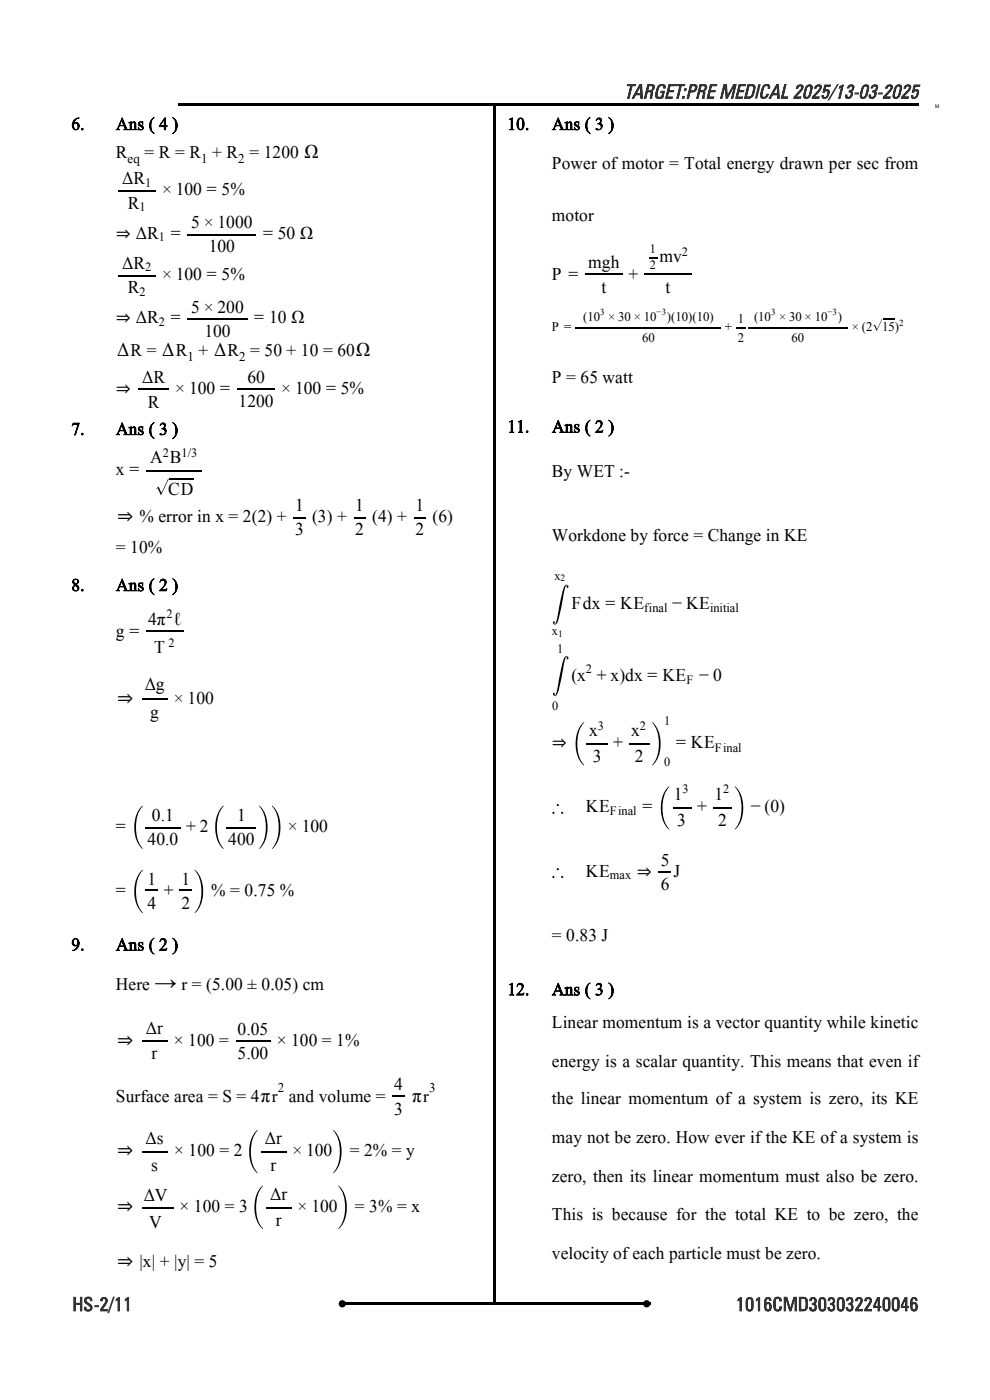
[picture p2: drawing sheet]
<svg xmlns="http://www.w3.org/2000/svg" width="210mm" height="297mm" viewBox="0 0 210 297" stroke-linecap="round" stroke-linejoin="round" font-family="sans-serif">
<defs><g id="words">
<g font-size="4.9">
<text x="15.1" y="27.5">6.</text>
<text x="107.6" y="27.5">10.</text>
<text x="24.6" y="33.5">R</text>
<text x="30.7" y="33.5">= R = R + R = 1200</text>
<text x="117" y="35.8">Power ofmotor = Total energy drawn per sec from</text>
<text x="117" y="46.8">motor</text>
<text x="27.7" y="75.6">R =</text>
<text x="37.2" y="75.6">R +</text>
<text x="48.2" y="75.6">R = 50 + 10 = 60</text>
<text x="117" y="81.2">P = 65 watt</text>
<text x="15.1" y="92.3">7.</text>
<text x="107.6" y="91.7">11.</text>
<text x="117" y="101.2">By WET :-</text>
<text x="29.6" y="110.8">% error in x = 2(2) +</text>
<text x="66.2" y="110.8">(3) +</text>
<text x="78.9" y="110.8">(4) +</text>
<text x="91.7" y="110.8">(6)</text>
<text x="24.6" y="117.4">= 10%</text>
<text x="117" y="114.8">Workdone by force = Change in KE</text>
<text x="15.1" y="125.4">8.</text>
<text x="44.8" y="190.1">% = 0.75 %</text>
<text x="15.1" y="201.6">9.</text>
<text x="117" y="199.6">= 0.83 J</text>
<text x="24.6" y="210.1">Here → r = (5.00 ± 0.05) cm</text>
<text x="107.6" y="211.1">12.</text>
<text x="36.9" y="221.9">× 100 =</text>
<text x="58.7" y="221.9">× 100 = 1%</text>
<text x="117" y="218.1">Linear momentum is a vector quantity while kinetic</text>
<text x="117" y="226.3">energy is a scalar quantity. This means that even if</text>
<text x="24.6" y="233.7">Surface area = S = 4 r and volume =</text>
<text x="89.7" y="233.7">r</text>
<text x="117" y="234.2">the linear momentum of a system is zero, its KE</text>
<text x="37" y="245.3">× 100 =</text>
<text x="74.1" y="245.3">= 2% = y</text>
<text x="117" y="242.5">may not be zero. How ever ifthe KE ofa system is</text>
<text x="117" y="250.7">zero, then its linear momentum must also be zero.</text>
<text x="38.1" y="257.1">× 100 =</text>
<text x="75.3" y="257.1">= 3% = x</text>
<text x="117" y="258.9">This is because for the total KE to be zero, the</text>
<text x="29.6" y="268.9">|x| + |y| = 5</text>
<text x="117" y="267.1">velocity ofeach particle must be zero.</text>
</g>
<g font-size="4.1">
<text x="64.6" y="33.5">Ω</text>
<text x="24.8" y="75.6">Δ</text>
<text x="34.4" y="75.6">Δ</text>
<text x="45.4" y="75.6">Δ</text>
<text x="75.5" y="75.6">Ω</text>
<text x="24.8" y="110.7">⇒</text>
<text x="24.8" y="149.2">⇒</text>
<text x="24.8" y="221.9">⇒</text>
<text x="55.3" y="233.7">π</text>
<text x="87.4" y="233.7">π</text>
<text x="24.8" y="245.3">⇒</text>
<text x="24.8" y="257.1">⇒</text>
<text x="24.8" y="268.9">⇒</text>
</g>
<g font-size="3.8">
<text x="25.9" y="39.1">ΔR</text>
<text x="34.4" y="41.4">× 100 = 5%</text>
<text x="27.1" y="44.2">R</text>
<text x="24.6" y="50.7">⇒ ΔR =</text>
<text x="40.5" y="48.3">5 × 1000</text>
<text x="44.3" y="53.5">100</text>
<text x="55.8" y="50.7">= 50 Ω</text>
<text x="25.9" y="57.1">ΔR</text>
<text x="34.4" y="59.4">× 100 = 5%</text>
<text x="117" y="59.4">P =</text>
<text x="124.7" y="56.8">mgh</text>
<text x="133.3" y="59.4">+</text>
<text x="139.8" y="55.5">mv</text>
<text x="27.1" y="62.2">R</text>
<text x="127.5" y="62.2">t</text>
<text x="141.1" y="62.2">t</text>
<text x="24.6" y="68.6">⇒ ΔR =</text>
<text x="40.5" y="66.3">5 × 200</text>
<text x="43.3" y="71.5">100</text>
<text x="53.9" y="68.6">= 10 Ω</text>
<text x="24.6" y="83.5">⇒</text>
<text x="30.2" y="81.2">ΔR</text>
<text x="37.2" y="83.5">× 100 =</text>
<text x="52.4" y="81.2">60</text>
<text x="59.6" y="83.5">× 100 = 5%</text>
<text x="31.3" y="86.6">R</text>
<text x="50.6" y="86.3">1200</text>
<text x="24.6" y="100.7">x =</text>
<text x="31.9" y="98.2">A B</text>
<text x="62.5" y="108.4">1</text>
<text x="62.5" y="113.6">3</text>
<text x="75.3" y="108.4">1</text>
<text x="75.3" y="113.6">2</text>
<text x="88.1" y="108.4">1</text>
<text x="88.1" y="113.6">2</text>
<text x="117" y="129.2">∫Fdx = KE</text>
<text x="142.5" y="129.2">− KE</text>
<text x="24.6" y="135.1">g =</text>
<text x="31.4" y="132.6">4π ℓ</text>
<text x="32.7" y="138.5">T</text>
<text x="30.7" y="146.4">Δg</text>
<text x="36.9" y="149.2">× 100</text>
<text x="117" y="144.4">∫(x + x)dx = KE</text>
<text x="148.3" y="144.4">− 0</text>
<text x="31.9" y="152.3">g</text>
<text x="117" y="158.7">⇒ (</text>
<text x="124.9" y="156.2">x</text>
<text x="125.7" y="161.6">3</text>
<text x="130" y="158.7">+</text>
<text x="133.8" y="156.2">x</text>
<text x="134.6" y="161.6">2</text>
<text x="138.1" y="158.7">) = KE</text>
<text x="117" y="172.4">∴</text>
<text x="124.2" y="172.4">KE</text>
<text x="136.2" y="172.4">= (</text>
<text x="142.8" y="169.8">1</text>
<text x="147.8" y="172.4">+</text>
<text x="151.5" y="169.8">1</text>
<text x="155.6" y="172.4">) − (0)</text>
<text x="24.6" y="176.5">= (</text>
<text x="31.3" y="179.3">40.0</text>
<text x="32.2" y="174.2">0.1</text>
<text x="39.5" y="176.5">+ 2(</text>
<text x="48.4" y="179.3">400</text>
<text x="50.2" y="174.2">1</text>
<text x="54.8" y="176.5">)) × 100</text>
<text x="143.6" y="175.2">3</text>
<text x="152.2" y="175.2">2</text>
<text x="117" y="186">∴</text>
<text x="124.2" y="186">KE</text>
<text x="135" y="186">⇒</text>
<text x="140.1" y="183.7">5</text>
<text x="142.8" y="186">J</text>
<text x="24.6" y="190.1">= (</text>
<text x="31.2" y="187.8">1</text>
<text x="34.7" y="190.1">+</text>
<text x="38.4" y="187.8">1</text>
<text x="41.1" y="190.1">)</text>
<text x="140.1" y="188.8">6</text>
<text x="31.2" y="192.9">4</text>
<text x="38.4" y="192.9">2</text>
<text x="30.9" y="219.3">Δr</text>
<text x="50.4" y="219.6">0.05</text>
<text x="32.1" y="224.7">r</text>
<text x="50.4" y="224.7">5.00</text>
<text x="83.5" y="231.2">4</text>
<text x="83.5" y="236.5">3</text>
<text x="30.9" y="242.7">Δs</text>
<text x="49.6" y="245.3">2(</text>
<text x="56.2" y="242.7">Δr</text>
<text x="62" y="245.3">× 100)</text>
<text x="32.1" y="248.4">s</text>
<text x="57.4" y="248.4">r</text>
<text x="30.5" y="254.8">ΔV</text>
<text x="50.7" y="257.1">3(</text>
<text x="57.3" y="254.5">Δr</text>
<text x="63.1" y="257.1">× 100)</text>
<text x="31.7" y="260.4">V</text>
<text x="58.5" y="260.2">r</text>
</g>
<g font-size="3.7">
<text x="27.1" y="34.5">eq</text>
<text x="42.7" y="34.5">1</text>
<text x="50.5" y="34.5">2</text>
<text x="39.7" y="76.6">1</text>
<text x="50.7" y="76.6">2</text>
<text x="58.9" y="231.7">2</text>
<text x="91" y="231.7">3</text>
</g>
<text font-size="3.4" x="32.9" y="104.3">√CD</text>
<g font-size="2.8">
<text x="117" y="70.2">P =</text>
<text x="123.6" y="68.1">(10 × 30 × 10</text>
<text x="141.4" y="68.1">)(10)(10)</text>
<text x="153.7" y="70.2">+</text>
<text x="156.4" y="68.6">1</text>
<text x="159.9" y="68.1">(10 × 30 × 10</text>
<text x="177.6" y="68.1">)</text>
<text x="180.6" y="70.2">× (2√15)</text>
<text x="136.1" y="72.5">60</text>
<text x="156.4" y="72.5">2</text>
<text x="167.8" y="72.5">60</text>
</g>
<g font-size="2.7">
<text x="30.7" y="39.6">1</text>
<text x="29.6" y="44.8">1</text>
<text x="33.7" y="51.2">1</text>
<text x="137.8" y="53.7">1</text>
<text x="30.7" y="57.6">2</text>
<text x="137.8" y="57.1">2</text>
<text x="144.6" y="54.3">2</text>
<text x="29.6" y="62.7">2</text>
<text x="33.7" y="69.1">2</text>
<text x="34.5" y="96.9">2</text>
<text x="38.5" y="96.9">1/3</text>
<text x="117.6" y="123.1">x</text>
<text x="35.3" y="131">2</text>
<text x="136.6" y="129.7">final</text>
<text x="150.5" y="129.7">initial</text>
<text x="35.7" y="137.2">2</text>
<text x="117" y="134.6">x</text>
<text x="118.1" y="138.5">1</text>
<text x="124.2" y="142.8">2</text>
<text x="145.5" y="145.1">F</text>
<text x="117.1" y="150.5">0</text>
<text x="126.8" y="154.9">3</text>
<text x="135.7" y="154.9">2</text>
<text x="140.8" y="153.9">1</text>
<text x="151.6" y="159.5">Final</text>
<text x="140.8" y="162.6">0</text>
<text x="129.3" y="172.9">Final</text>
<text x="144.7" y="168.2">3</text>
<text x="153.3" y="168.2">2</text>
<text x="129.3" y="186.5">max</text>
</g>
<g font-size="2.1">
<text x="118.9" y="123.3">2</text>
<text x="118.3" y="135.1">1</text>
</g>
<g font-size="2">
<text x="127.3" y="66.8">3</text>
<text x="139.2" y="66.8">−3</text>
<text x="163.5" y="66.8">3</text>
<text x="175.4" y="66.8">−3</text>
<text x="190.6" y="69.1">2</text>
</g>
<text font-size="1.1" x="198.2" y="22.9">M</text>
</g></defs>
<g fill="#000">
<path d="M37.8 21.9h157.1v.5h-157.1z"/>
<path d="M25.8 24.9h.2l.9 2.3 .4 .2v.2h-1.1v-.2l.2-.1-.1-.6h-1l-.1 .6 .3 .1v.2h-1v-.2l.3-.2zM25.9 25l-.9 2.2-.4 .3 .8 .1-.4-.3 .3-.7h1l.3 .7-.4 .3h1l-.4-.3zM25.7 25.6h.2l-.5 1h.8zM25.8 25.4l.5 1.3h-1zM25.9 25l1 2.3 .3 .2h-1l.3-.2-.2-.6h-1l-.2 .6 .3 .2h-.8l.3-.2zM25.8 25.6l-.4 1h.8zM27.2 26l.7-.3v.5a.54 .54 0 0 1 .6-.5 .54 .54 0 0 1 .4 .7v1h.3v.2h-1v-.2l.3-.1v-1l-.2-.2-.4 .2v1l.3 .1v.2h-1v-.2l.3-.1v-1zM27.3 26h.3v.3v1l-.3 .3h.8l-.3-.2v-1.2a.43 .43 0 0 1 .5-.2 .43 .43 0 0 1 .3 .5v.9l-.3 .2h.8l-.3-.2v-1a.4 .4 0 0 0-.2-.5 .4 .4 0 0 0-.5 .1l-.3 .4 .1-.6zM27.3 26l.6-.2v.4a.51 .51 0 0 1 .6-.4 .51 .51 0 0 1 .3 .6v.9l.3 .2h-.8l.2-.1v-.2v-.9l-.2-.3-.4 .3v1l.2 .2h-.8l.3-.2v-1l-.1-.2zM29.4 25.9l1-.2v.8h-.2l-.3-.5h-.3v.3a.82 .82 0 0 1 .7 1.2l-.3 .2h-.8v-.8h.2a.4 .4 0 0 0 .2 .4 .4 .4 0 0 0 .5 0l-.1-.2a.85 .85 0 0 1-.7-1.1zM29.5 25.9a.44 .44 0 0 1 .6 0 .44 .44 0 0 1 .1 .5l.1-.6-.1 .2a.46 .46 0 0 0-.7 .1 .46 .46 0 0 0 .3 .6l.2 .2a.39 .39 0 0 1 .1 .6 .39 .39 0 0 1-.6-.1l-.2-.4v.6l.1-.1a.53 .53 0 0 0 .9-.2 .53 .53 0 0 0-.5-.8l-.3-.2zM29.4 25.9l.9-.1v.6l-.1-.2a.31 .31 0 0 0-.4-.3 .31 .31 0 0 0-.2 .4l.2 .2a.61 .61 0 0 1 .5 .8 .61 .61 0 0 1-.9 .3l-.1-.6a.53 .53 0 0 0 .8 .3v-.3l-.8-.6zM32.2 25.1l.5-.3v.2a2.35 2.35 0 0 0 0 3.3v.2a2.07 2.07 0 0 1-.5-3.4zM32.4 25.2l.3-.3a2.06 2.06 0 0 0 0 3.5v-.1a1.66 1.66 0 0 1-.7-1.9zM32.3 25.2l.4-.3a2.6 2.6 0 0 0 0 3.5 2 2 0 0 1-.4-3.2zM34.9 24.9h.3l-.1 1.7h.4v.4l-.4-.1 .1 .7h-.5l.1-.7-1.1 .1v-.4zM34.9 25l-1.1 1.7v.2l1.1-.1-.1 .7h.3l-.1-.7 .4 .1v-.3l-.4 .1 .1-1.7zM34.7 25.4h.2l-.9 1.3v-.1h.8zM34.9 25.1v1.6h-1.1zM34.9 25h.2v1.6h.3v.3h-.3v.6h-.3v-.6h-1v-.2zM34.8 25.4l-.8 1.2h.8zM36.5 24.8a2.05 2.05 0 0 1 1.2 1.8 2.05 2.05 0 0 1-1.2 1.9v-.3a2.36 2.36 0 0 0 0-3.2zM36.6 24.9v.1a1.65 1.65 0 0 1 .7 1.9 1.31 1.31 0 0 1-.7 1.4v.1a2.06 2.06 0 0 0 0-3.5zM36.6 24.9a1.98 1.98 0 0 1 0 3.5 2.61 2.61 0 0 0 0-3.5z"/>
<path d="M118.3 24.9h.1l1 2.3 .3 .2v.2h-1.1v-.2l.3-.1-.2-.6h-.9l-.2 .6 .3 .1v.2h-.9v-.2l.3-.2zM118.3 25l-.9 2.2-.3 .3 .7 .1-.3-.3 .2-.7h1.1l.2 .7-.3 .3h.9l-.3-.3zM118.2 25.6h.1l-.5 1h.9zM118.2 25.4l.6 1.3h-1.1zM118.3 25l1 2.3 .3 .2h-.9l.2-.2-.2-.6h-.9l-.3 .6 .3 .2h-.7l.2-.2zM118.2 25.6l-.4 1h.9zM119.6 26l.8-.3-.1 .5a.54 .54 0 0 1 .7-.5 .54 .54 0 0 1 .4 .7v1h.2v.2h-1v-.2l.3-.1v-1l-.2-.2-.4 .2 .1 1 .2 .1v.2h-.9v-.2l.2-.1v-1zM119.7 26h.3l.1 .3v1l-.3 .3h.8l-.3-.2-.1-1.2a.43 .43 0 0 1 .5-.2 .43 .43 0 0 1 .4 .5l-.1 .9-.3 .2h.8l-.3-.2v-1a.4 .4 0 0 0-.2-.5 .4 .4 0 0 0-.5 .1l-.3 .4 .1-.6zM119.7 26l.6-.2v.4a.51 .51 0 0 1 .6-.4 .51 .51 0 0 1 .4 .6v.9l.2 .2h-.8l.2-.1 .1-.2v-.9l-.3-.3-.4 .3v1l.3 .2h-.8l.2-.2v-1l-.1-.2zM121.8 25.9l1-.2v.8h-.2l-.2-.5h-.3v.3a.82 .82 0 0 1 .6 1.2l-.2 .2h-.8v-.8h.2a.4 .4 0 0 0 .2 .4 .4 .4 0 0 0 .4 0v-.2a.85 .85 0 0 1-.8-1.1zM122 25.9a.44 .44 0 0 1 .5 0 .44 .44 0 0 1 .2 .5v-.6l-.1 .2a.46 .46 0 0 0-.7 .1 .46 .46 0 0 0 .3 .6l.2 .2a.39 .39 0 0 1 .2 .6 .39 .39 0 0 1-.6-.1l-.2-.4v.6l.1-.1a.53 .53 0 0 0 .8-.2 .53 .53 0 0 0-.5-.8l-.3-.2zM121.9 25.9l.8-.1v.6l-.1-.2a.31 .31 0 0 0-.4-.3 .31 .31 0 0 0-.2 .4l.2 .2a.61 .61 0 0 1 .5 .8 .61 .61 0 0 1-.9 .3v-.6a.53 .53 0 0 0 .8 .3l-.1-.3-.7-.6zM124.7 25.1l.5-.3v.2a2.35 2.35 0 0 0 0 3.3v.2a2.07 2.07 0 0 1-.5-3.4zM124.8 25.2l.3-.3a2.06 2.06 0 0 0 0 3.5v-.1a1.66 1.66 0 0 1-.7-1.9zM124.7 25.2l.4-.3a2.6 2.6 0 0 0 0 3.5 2 2 0 0 1-.4-3.2zM126.6 25.1a.61 .61 0 0 1 .9 0 .61 .61 0 0 1-.3 1 .84 .84 0 0 1 .6 1 .84 .84 0 0 1-1.1 .6l-.3-.1a.28 .28 0 0 1 .1-.4 .28 .28 0 0 1 .4 .1 .5 .5 0 0 0 .4-.6 .5 .5 0 0 0-.6-.3v-.2a.41 .41 0 0 0 .5-.2 .41 .41 0 0 0-.2-.6 .41 .41 0 0 0-.6 .3l-.1-.1zM126.5 25.3a.53 .53 0 0 1 .8 .3 .53 .53 0 0 1-.6 .7 .64 .64 0 0 1 .8 .8 .64 .64 0 0 1-1.1 .3 .73 .73 0 0 0 1.1-.3 .73 .73 0 0 0-.4-1 .54 .54 0 0 0 .4-.6 .54 .54 0 0 0-.6-.5 .54 .54 0 0 0-.5 .6zM126.6 25.1a.57 .57 0 0 1 .9 .1 .57 .57 0 0 1-.3 .9 .8 .8 0 0 1 .3 1.1 .8 .8 0 0 1-1.2 .1h.1a.57 .57 0 0 0 .9-.1 .57 .57 0 0 0-.2-.8l-.4-.1a.55 .55 0 0 0 .5-.5 .55 .55 0 0 0-.3-.6l-.5 .3zM129 24.8a2.05 2.05 0 0 1 1.1 1.8 2.05 2.05 0 0 1-1.1 1.9v-.3a2.36 2.36 0 0 0 0-3.2zM129.1 24.9v.1a1.65 1.65 0 0 1 .7 1.9 1.31 1.31 0 0 1-.7 1.4v.1a2.06 2.06 0 0 0 0-3.5zM129.1 24.9a1.98 1.98 0 0 1 0 3.5 2.61 2.61 0 0 0 0-3.5z"/>
<path d="M25.8 89.6h.2l.9 2.3 .4 .2v.2h-1.1v-.2l.2-.1-.1-.6h-1l-.1 .6 .3 .1v.2h-1v-.2l.3-.2zM25.9 89.7l-.9 2.2-.4 .4h.8l-.4-.3 .3-.7h1l.3 .7-.4 .3h1l-.4-.3zM25.7 90.3h.2l-.5 1h.8zM25.8 90.1l.5 1.3h-1zM25.9 89.7l1 2.3 .3 .3h-1l.3-.3-.2-.6h-1l-.2 .6 .3 .3h-.8l.3-.3zM25.8 90.3l-.4 1h.8zM27.2 90.7l.7-.3v.5a.54 .54 0 0 1 .6-.5 .54 .54 0 0 1 .4 .7v1h.3v.2h-1v-.2l.3-.1v-1l-.2-.2-.4 .2v1l.3 .1v.2h-1v-.2l.3-.1v-1zM27.3 90.7h.3v.3v1l-.3 .3h.8l-.3-.2v-1.2a.43 .43 0 0 1 .5-.2 .43 .43 0 0 1 .3 .5v.9l-.3 .2h.8l-.3-.2v-1a.4 .4 0 0 0-.2-.5 .4 .4 0 0 0-.5 .1l-.3 .4 .1-.6zM27.3 90.7l.6-.2v.4a.51 .51 0 0 1 .6-.4 .51 .51 0 0 1 .3 .6v.9l.3 .3h-.8l.2-.2v-.2v-.9l-.2-.3-.4 .3v1l.2 .3h-.8l.3-.3v-1l-.1-.2zM29.4 90.6l1-.2v.8h-.2l-.3-.5h-.3v.3a.82 .82 0 0 1 .7 1.2l-.3 .2h-.8v-.8h.2a.4 .4 0 0 0 .2 .4 .4 .4 0 0 0 .5 0l-.1-.2a.85 .85 0 0 1-.7-1.1zM29.5 90.6a.44 .44 0 0 1 .6 0 .44 .44 0 0 1 .1 .5l.1-.6-.1 .2a.46 .46 0 0 0-.7 .1 .46 .46 0 0 0 .3 .6l.2 .2a.39 .39 0 0 1 .1 .6 .39 .39 0 0 1-.6-.1l-.2-.4v.6l.1-.1a.53 .53 0 0 0 .9-.2 .53 .53 0 0 0-.5-.8l-.3-.2zM29.4 90.7l.9-.2v.6l-.1-.2a.31 .31 0 0 0-.4-.3 .31 .31 0 0 0-.2 .4l.2 .2a.61 .61 0 0 1 .5 .8 .61 .61 0 0 1-.9 .3l-.1-.6a.53 .53 0 0 0 .8 .3v-.3l-.8-.6zM32.2 89.8l.5-.3v.3a2.35 2.35 0 0 0 0 3.2v.2a2.07 2.07 0 0 1-.5-3.4zM32.4 89.9l.3-.3a2.06 2.06 0 0 0 0 3.5v-.1a1.66 1.66 0 0 1-.7-1.9zM32.3 89.9l.4-.3a2.6 2.6 0 0 0 0 3.5 2 2 0 0 1-.4-3.2zM34.1 89.8a.61 .61 0 0 1 1 .1 .61 .61 0 0 1-.3 .9 .84 .84 0 0 1 .5 1 .84 .84 0 0 1-1 .6l-.4-.1a.28 .28 0 0 1 .1-.4 .28 .28 0 0 1 .4 .1 .5 .5 0 0 0 .5-.6 .5 .5 0 0 0-.7-.3v-.2a.41 .41 0 0 0 .6-.2 .41 .41 0 0 0-.3-.6 .41 .41 0 0 0-.5 .3l-.2-.1zM34.1 90a.53 .53 0 0 1 .8 .3 .53 .53 0 0 1-.6 .7 .64 .64 0 0 1 .7 .8 .64 .64 0 0 1-1 .3 .73 .73 0 0 0 1.1-.3 .73 .73 0 0 0-.4-1 .54 .54 0 0 0 .4-.6 .54 .54 0 0 0-.6-.5 .54 .54 0 0 0-.5 .6zM34.2 89.8a.57 .57 0 0 1 .8 .1 .57 .57 0 0 1-.2 .9 .8 .8 0 0 1 .3 1.1 .8 .8 0 0 1-1.2 .1h.1a.57 .57 0 0 0 .8-.1 .57 .57 0 0 0-.2-.8l-.3-.1a.55 .55 0 0 0 .5-.5 .55 .55 0 0 0-.4-.6l-.5 .3zM36.5 89.5a2.05 2.05 0 0 1 1.2 1.8 2.05 2.05 0 0 1-1.2 1.9v-.3a2.36 2.36 0 0 0 0-3.2zM36.6 89.6v.1a1.65 1.65 0 0 1 .7 1.9 1.31 1.31 0 0 1-.7 1.4v.1a2.06 2.06 0 0 0 0-3.5zM36.6 89.6a1.98 1.98 0 0 1 0 3.5 2.61 2.61 0 0 0 0-3.5z"/>
<path d="M118.3 89.1h.1l1 2.3 .3 .2v.2h-1.1v-.2l.3-.1-.2-.6h-.9l-.2 .6 .3 .1v.2h-.9v-.2l.3-.2zM118.3 89.2l-.9 2.2-.3 .3h.7l-.3-.2 .2-.7h1.1l.2 .7-.3 .2h.9l-.3-.2zM118.2 89.8h.1l-.5 1h.9zM118.2 89.6l.6 1.2h-1.1zM118.3 89.2l1 2.3 .3 .2h-.9l.2-.2-.2-.6h-.9l-.3 .6 .3 .2h-.7l.2-.2zM118.2 89.8l-.4 1h.9zM119.6 90.2l.8-.3-.1 .5a.54 .54 0 0 1 .7-.5 .54 .54 0 0 1 .4 .7v.9l.2 .1v.2h-1v-.2l.3-.1v-1l-.2-.2-.4 .2 .1 1 .2 .1v.2h-.9v-.2l.2-.1v-1zM119.7 90.2h.3l.1 .3v1l-.3 .2h.8l-.3-.1-.1-1.2a.43 .43 0 0 1 .5-.2 .43 .43 0 0 1 .4 .5l-.1 .9-.3 .1h.8l-.3-.1v-1a.4 .4 0 0 0-.2-.5 .4 .4 0 0 0-.5 .1l-.3 .4 .1-.6zM119.7 90.2l.6-.2v.4a.51 .51 0 0 1 .6-.4 .51 .51 0 0 1 .4 .6v.9l.2 .2h-.8l.2-.1 .1-.2v-.9l-.3-.3-.4 .3v1l.3 .2h-.8l.2-.2v-1l-.1-.2zM121.8 90.1l1-.2v.8h-.2l-.2-.5h-.3v.3a.82 .82 0 0 1 .6 1.2l-.2 .1h-.8v-.7h.2a.4 .4 0 0 0 .2 .4 .4 .4 0 0 0 .4 0v-.2a.85 .85 0 0 1-.8-1.1zM122 90.1a.44 .44 0 0 1 .5 0 .44 .44 0 0 1 .2 .5v-.6l-.1 .1a.46 .46 0 0 0-.7 .2 .46 .46 0 0 0 .3 .6l.2 .2a.39 .39 0 0 1 .2 .6 .39 .39 0 0 1-.6-.1l-.2-.4v.6l.1-.2a.53 .53 0 0 0 .8-.2 .53 .53 0 0 0-.5-.7l-.3-.3zM121.9 90.1l.8-.1v.6l-.1-.3a.31 .31 0 0 0-.4-.2 .31 .31 0 0 0-.2 .4l.2 .2a.61 .61 0 0 1 .5 .8 .61 .61 0 0 1-.9 .3v-.6a.53 .53 0 0 0 .8 .3l-.1-.3-.7-.6zM124.7 89.3l.5-.3v.2a2.35 2.35 0 0 0 0 3.3v.2a2.07 2.07 0 0 1-.5-3.4zM124.8 89.3l.3-.2a2.06 2.06 0 0 0 0 3.4 1.66 1.66 0 0 1-.7-2zM124.7 89.4l.4-.3a2.6 2.6 0 0 0 0 3.4 2 2 0 0 1-.4-3.1zM126.5 89.3a.83 .83 0 0 1 1.2 .2 .83 .83 0 0 1-.3 1.2l-.8 .8 1.4-.3-.3 .6h-1.5v-.2a1.9 1.9 0 0 0 1-1.9l-.4-.1-.4 .4h-.2zM126.6 89.4l-.2 .5a.57 .57 0 0 1 .7-.5 .57 .57 0 0 1 .3 .8l-.4 .7-.8 .8h1.5l.2-.4-.4 .2h-1.1l.3-.2a1.79 1.79 0 0 0 .9-1.7l-.4-.3zM126.5 89.4a.76 .76 0 0 1 1.2 .1 .76 .76 0 0 1-.3 1.1l-.8 .9 .9-.1 .4-.1-.2 .4h-1.5a2.27 2.27 0 0 0 1.2-1.9 .56 .56 0 0 0-.6-.3 .56 .56 0 0 0-.5 .4zM129 89a2.05 2.05 0 0 1 1.1 1.8 2.05 2.05 0 0 1-1.1 1.9v-.3a2.36 2.36 0 0 0 0-3.2zM129.1 89.1v.1a1.65 1.65 0 0 1 .7 1.9 1.31 1.31 0 0 1-.7 1.4 2.06 2.06 0 0 0 0-3.4zM129.1 89.1a1.98 1.98 0 0 1 0 3.4 2.61 2.61 0 0 0 0-3.4z"/>
<path d="M25.8 122.7h.2l.9 2.4 .4 .1v.2h-1.1v-.2l.2-.1-.1-.6h-1l-.1 .6 .3 .1v.2h-1v-.2l.3-.1zM25.9 122.8l-.9 2.3-.4 .3h.8l-.4-.3 .3-.6h1l.3 .6-.4 .3h1l-.4-.3zM25.7 123.4h.2l-.5 1h.8zM25.8 123.2l.5 1.3h-1zM25.9 122.8l1 2.3 .3 .3h-1l.3-.3-.2-.6h-1l-.2 .6 .3 .3h-.8l.3-.3zM25.8 123.4l-.4 1h.8zM27.2 123.8l.7-.2v.4a.54 .54 0 0 1 .6-.4 .54 .54 0 0 1 .4 .7v.9h.3v.2h-1v-.2l.3-.1v-1l-.2-.2-.4 .2v1.1h.3v.2h-1v-.2l.3-.1v-1zM27.3 123.8h.3v.3v1.1l-.3 .2h.8l-.3-.2v-1.1a.43 .43 0 0 1 .5-.3 .43 .43 0 0 1 .3 .5v.9l-.3 .2h.8l-.3-.2v-.9a.4 .4 0 0 0-.2-.5 .4 .4 0 0 0-.5 .1l-.3 .3 .1-.6zM27.3 123.8l.6-.2v.4a.51 .51 0 0 1 .6-.4 .51 .51 0 0 1 .3 .7v.8l.3 .3h-.8l.2-.2v-.2v-.9l-.2-.2-.4 .2v1l.2 .3h-.8l.3-.3v-1l-.1-.2zM29.4 123.7l1-.1v.7h-.2l-.3-.5-.3 .1v.2a.82 .82 0 0 1 .7 1.2l-.3 .2h-.8v-.8h.2a.4 .4 0 0 0 .2 .5 .4 .4 0 0 0 .5-.1l-.1-.2a.85 .85 0 0 1-.7-1.1zM29.5 123.8a.44 .44 0 0 1 .6-.1 .44 .44 0 0 1 .1 .5l.1-.6-.1 .2a.46 .46 0 0 0-.7 .1 .46 .46 0 0 0 .3 .7l.2 .1a.39 .39 0 0 1 .1 .6 .39 .39 0 0 1-.6-.1l-.2-.4v.6l.1-.1a.53 .53 0 0 0 .9-.2 .53 .53 0 0 0-.5-.7l-.3-.3zM29.4 123.8l.9-.2v.6l-.1-.2a.31 .31 0 0 0-.4-.3 .31 .31 0 0 0-.2 .4l.2 .2a.61 .61 0 0 1 .5 .8 .61 .61 0 0 1-.9 .3l-.1-.6a.53 .53 0 0 0 .8 .4v-.4l-.8-.5zM32.2 123l.5-.4v.3a2.35 2.35 0 0 0 0 3.2v.2a2.07 2.07 0 0 1-.5-3.3zM32.4 123l.3-.3a2.06 2.06 0 0 0 0 3.5v-.1a1.66 1.66 0 0 1-.7-1.9zM32.3 123l.4-.3a2.6 2.6 0 0 0 0 3.5 2 2 0 0 1-.4-3.2zM34.1 122.9a.83 .83 0 0 1 1.2 .2 .83 .83 0 0 1-.3 1.2l-.8 .8 1.3-.3-.2 .6h-1.6v-.1a1.9 1.9 0 0 0 1.1-2l-.5-.1-.3 .4h-.2zM34.2 123.1l-.3 .4a.57 .57 0 0 1 .8-.4 .57 .57 0 0 1 .3 .8l-.4 .7-.8 .8h1.4l.2-.5-.3 .3h-1.1l.2-.3a1.79 1.79 0 0 0 .9-1.7l-.4-.3zM34.1 123a.76 .76 0 0 1 1.1 .2 .76 .76 0 0 1-.3 1.1l-.7 .8h.9l.3-.2-.2 .5-1.4-.1a2.27 2.27 0 0 0 1.1-1.9 .56 .56 0 0 0-.5-.3 .56 .56 0 0 0-.5 .4zM36.5 122.6a2.05 2.05 0 0 1 1.2 1.9 2.05 2.05 0 0 1-1.2 1.8v-.2a2.36 2.36 0 0 0 0-3.3zM36.6 122.7v.1a1.65 1.65 0 0 1 .7 2 1.31 1.31 0 0 1-.7 1.3v.1a2.06 2.06 0 0 0 0-3.5zM36.6 122.7a1.98 1.98 0 0 1 0 3.5 2.61 2.61 0 0 0 0-3.5z"/>
<path d="M25.8 199h.2l.9 2.3 .4 .2v.2h-1.1v-.2l.2-.1-.1-.6h-1l-.1 .6 .3 .1v.2h-1v-.2l.3-.2zM25.9 199.1l-.9 2.2-.4 .3h.8l-.4-.2 .3-.7h1l.3 .7-.4 .2h1l-.4-.2zM25.7 199.7h.2l-.5 1h.8zM25.8 199.4l.5 1.3h-1zM25.9 199.1l1 2.3 .3 .2h-1l.3-.2-.2-.6h-1l-.2 .6 .3 .2h-.8l.3-.2zM25.8 199.6l-.4 1.1h.8zM27.2 200.1l.7-.3v.4a.54 .54 0 0 1 .6-.4 .54 .54 0 0 1 .4 .7v.9l.3 .1v.2h-1v-.2l.3-.1v-1l-.2-.2-.4 .2v1l.3 .1v.2h-1v-.2l.3-.1v-1zM27.3 200.1h.3v.3v1l-.3 .2h.8l-.3-.1v-1.2a.43 .43 0 0 1 .5-.3 .43 .43 0 0 1 .3 .6v.8l-.3 .2h.8l-.3-.1v-1a.4 .4 0 0 0-.2-.5 .4 .4 0 0 0-.5 .1l-.3 .4 .1-.6zM27.3 200.1l.6-.2v.3a.51 .51 0 0 1 .6-.3 .51 .51 0 0 1 .3 .6v.9l.3 .2h-.8l.2-.1v-.3v-.8l-.2-.3-.4 .3v1l.2 .2h-.8l.3-.2v-1l-.1-.2zM29.4 200l1-.2v.7h-.2l-.3-.4h-.3v.2a.82 .82 0 0 1 .7 1.3l-.3 .1h-.8v-.7h.2a.4 .4 0 0 0 .2 .4 .4 .4 0 0 0 .5 0l-.1-.2a.85 .85 0 0 1-.7-1.1zM29.5 200a.44 .44 0 0 1 .6 0 .44 .44 0 0 1 .1 .5l.1-.6-.1 .1a.46 .46 0 0 0-.7 .2 .46 .46 0 0 0 .3 .6l.2 .1a.39 .39 0 0 1 .1 .7 .39 .39 0 0 1-.6-.1l-.2-.4v.6l.1-.2a.53 .53 0 0 0 .9-.2 .53 .53 0 0 0-.5-.7l-.3-.3zM29.4 200l.9-.1v.6l-.1-.3a.31 .31 0 0 0-.4-.2 .31 .31 0 0 0-.2 .4l.2 .2a.61 .61 0 0 1 .5 .8 .61 .61 0 0 1-.9 .3l-.1-.6a.53 .53 0 0 0 .8 .3v-.3l-.8-.6zM32.2 199.2l.5-.3v.2a2.35 2.35 0 0 0 0 3.3v.2a2.07 2.07 0 0 1-.5-3.4zM32.4 199.2l.3-.2a2.06 2.06 0 0 0 0 3.4 1.66 1.66 0 0 1-.7-2zM32.3 199.3l.4-.3a2.6 2.6 0 0 0 0 3.4 2 2 0 0 1-.4-3.1zM34.1 199.2a.83 .83 0 0 1 1.2 .2 .83 .83 0 0 1-.3 1.2l-.8 .7 1.3-.2-.2 .6h-1.6v-.2a1.9 1.9 0 0 0 1.1-1.9l-.5-.1-.3 .4h-.2zM34.2 199.3l-.3 .5a.57 .57 0 0 1 .8-.5 .57 .57 0 0 1 .3 .8l-.4 .7-.8 .8h1.4l.2-.5-.3 .3h-1.1l.2-.2a1.79 1.79 0 0 0 .9-1.8l-.4-.2zM34.1 199.3a.76 .76 0 0 1 1.1 .1 .76 .76 0 0 1-.3 1.1l-.7 .8h.9l.3-.2-.2 .5h-1.4a2.27 2.27 0 0 0 1.1-1.9 .56 .56 0 0 0-.5-.3 .56 .56 0 0 0-.5 .4zM36.5 198.9a2.05 2.05 0 0 1 1.2 1.8 2.05 2.05 0 0 1-1.2 1.9v-.3a2.36 2.36 0 0 0 0-3.2zM36.6 199v.1a1.65 1.65 0 0 1 .7 1.9 1.31 1.31 0 0 1-.7 1.4 2.06 2.06 0 0 0 0-3.4zM36.6 199a1.98 1.98 0 0 1 0 3.4 2.61 2.61 0 0 0 0-3.4z"/>
<path d="M118.3 208.5h.1l1 2.3 .3 .2v.2h-1.1v-.2l.3-.1-.2-.6h-.9l-.2 .6 .3 .1v.2h-.9v-.2l.3-.2zM118.3 208.6l-.9 2.2-.3 .3h.7l-.3-.2 .2-.7h1.1l.2 .7-.3 .2h.9l-.3-.2zM118.2 209.2h.1l-.5 1h.9zM118.2 208.9l.6 1.3h-1.1zM118.3 208.6l1 2.3 .3 .2h-.9l.2-.2-.2-.6h-.9l-.3 .6 .3 .2h-.7l.2-.2zM118.2 209.1l-.4 1.1h.9zM119.6 209.6l.8-.3-.1 .4a.54 .54 0 0 1 .7-.4 .54 .54 0 0 1 .4 .7v.9l.2 .1v.2h-1v-.2l.3-.2v-.9l-.2-.2-.4 .2 .1 1 .2 .1v.2h-.9v-.2l.2-.1v-1zM119.7 209.6h.3l.1 .3v1l-.3 .2h.8l-.3-.1-.1-1.2a.43 .43 0 0 1 .5-.3 .43 .43 0 0 1 .4 .6l-.1 .8-.3 .2h.8l-.3-.1v-1a.4 .4 0 0 0-.2-.5 .4 .4 0 0 0-.5 .1l-.3 .4 .1-.6zM119.7 209.6l.6-.2v.3a.51 .51 0 0 1 .6-.3 .51 .51 0 0 1 .4 .6v.9l.2 .2h-.8l.2-.1 .1-.3v-.8l-.3-.3-.4 .3v1l.3 .2h-.8l.2-.2v-1l-.1-.2zM121.8 209.5l1-.2v.7h-.2l-.2-.4h-.3v.2a.82 .82 0 0 1 .6 1.3l-.2 .1h-.8v-.7h.2a.4 .4 0 0 0 .2 .4 .4 .4 0 0 0 .4 0v-.2a.85 .85 0 0 1-.8-1.1zM122 209.5a.44 .44 0 0 1 .5 0 .44 .44 0 0 1 .2 .5v-.6l-.1 .1a.46 .46 0 0 0-.7 .2 .46 .46 0 0 0 .3 .6l.2 .1a.39 .39 0 0 1 .2 .7 .39 .39 0 0 1-.6-.1l-.2-.4v.6l.1-.2a.53 .53 0 0 0 .8-.2 .53 .53 0 0 0-.5-.7l-.3-.3zM121.9 209.5l.8-.1v.6l-.1-.3a.31 .31 0 0 0-.4-.2 .31 .31 0 0 0-.2 .4l.2 .2a.61 .61 0 0 1 .5 .8 .61 .61 0 0 1-.9 .3v-.6a.53 .53 0 0 0 .8 .3l-.1-.3-.7-.6zM124.7 208.7l.5-.3v.2a2.35 2.35 0 0 0 0 3.3v.2a2.07 2.07 0 0 1-.5-3.4zM124.8 208.7l.3-.2a2.06 2.06 0 0 0 0 3.4 1.66 1.66 0 0 1-.7-2zM124.7 208.8l.4-.3a2.6 2.6 0 0 0 0 3.4 2 2 0 0 1-.4-3.1zM126.6 208.7a.61 .61 0 0 1 .9 0 .61 .61 0 0 1-.3 .9 .84 .84 0 0 1 .6 1.1 .84 .84 0 0 1-1.1 .5h-.3a.28 .28 0 0 1 .1-.4 .28 .28 0 0 1 .4 .1 .5 .5 0 0 0 .4-.6 .5 .5 0 0 0-.6-.3v-.2a.41 .41 0 0 0 .5-.2 .41 .41 0 0 0-.2-.6 .41 .41 0 0 0-.6 .2l-.1-.1zM126.5 208.9a.53 .53 0 0 1 .8 .3 .53 .53 0 0 1-.6 .6v.1a.64 .64 0 0 1 .8 .8 .64 .64 0 0 1-1.1 .2 .73 .73 0 0 0 1.1-.2 .73 .73 0 0 0-.4-1 .54 .54 0 0 0 .4-.6 .54 .54 0 0 0-.6-.5 .54 .54 0 0 0-.5 .5zM126.6 208.7a.57 .57 0 0 1 .9 .1 .57 .57 0 0 1-.3 .8 .8 .8 0 0 1 .3 1.2 .8 .8 0 0 1-1.2 .1l.1-.1a.57 .57 0 0 0 .9 0 .57 .57 0 0 0-.2-.9h-.4a.55 .55 0 0 0 .5-.5 .55 .55 0 0 0-.3-.6l-.5 .3zM129 208.4a2.05 2.05 0 0 1 1.1 1.8 2.05 2.05 0 0 1-1.1 1.9v-.3a2.36 2.36 0 0 0 0-3.2zM129.1 208.5v.1a1.65 1.65 0 0 1 .7 1.9 1.31 1.31 0 0 1-.7 1.4 2.06 2.06 0 0 0 0-3.4zM129.1 208.5a1.98 1.98 0 0 1 0 3.4 2.61 2.61 0 0 0 0-3.4z"/>
</g>
<path d="M133 17.8h1.9l-.1 .5-.7-.1-.6 2.7h-.6l.8-2.7-.8 .1zM133 17.9v.3h.8l-.8 2.6 .4 .1 .6-2.7h.7l.1-.3zM133 17.9h1.8l-.1 .3h-.6l-.7 2.7h-.4l.7-2.7h-.7zM135.7 18.4h.1l-.8 1.4v-.1l.8 .1zM135.8 18.1v1.8h-.9zM135.6 17.8h.5l.2 3.1h-.5v-.7h-1l-.4 .7h-.5zM135.6 17.9l-1.6 3v-.1l.4 .1 .3-.8h1.2l-.1 .8h.4l-.1-3zM135.7 18.4l-.7 1.4h.8zM135.6 17.9h.5l.1 3h-.4v-.7h-1l-.4 .7h-.4zM137.6 18.2l-.2 .9a.61 .61 0 0 0 .7-.1 .61 .61 0 0 0 .1-.7zM137.6 18.2h.4a.56 .56 0 0 1 .4 .6 .56 .56 0 0 1-.6 .4l-.5 .1zM137.2 17.8h.9a.76 .76 0 0 1 .8 .7 .76 .76 0 0 1-.6 .8h-.2a.47 .47 0 0 1 .4 .4 .47 .47 0 0 1-.1 .4l-.1 .8h-.5l.1-1.3-.6-.1-.3 1.4h-.5zM137.3 17.9l-.7 3h.4l.2-1.4 .8 .1-.2 1.3h.4v-.7a.66 .66 0 0 0-.1-.9 .76 .76 0 0 0 .4-1.3zM137.6 18.2l-.2 1a.66 .66 0 0 0 .8-.1 .66 .66 0 0 0 0-.8zM137.3 17.9h.8a.7 .7 0 0 1 .7 .6 .7 .7 0 0 1-.5 .8h-.2a.62 .62 0 0 1 .2 1l-.1 .6h-.4l.2-1.3-.7-.1-.3 1.4h-.4zM139.5 18.2a1.03 1.03 0 0 1 1.6 0v.6h-.5a.42 .42 0 0 0-.3-.6 .42 .42 0 0 0-.5 .4l-.4 1.5a.54 .54 0 0 0 .8 .4l.3-.8h-.5l.1-.4h.9l-.4 1.6h-.4a.92 .92 0 0 1-1.1-.1 .92 .92 0 0 1-.2-1.1zM139.6 18.3l-.3 .5a2.26 2.26 0 0 0-.1 1.9l1.4 .1 .3-1.5h-.8v.4l.4-.1-.2 1a.68 .68 0 0 1-.8-.1 .68 .68 0 0 1-.2-.8 1.42 1.42 0 0 1 1-1.6l.4 .2v.4h.3a.65 .65 0 0 0-.3-.7 .65 .65 0 0 0-.8 0zM139.6 18.2a.89 .89 0 0 1 1.5 .3l-.1 .2h-.3a.51 .51 0 0 0-.6-.5 .51 .51 0 0 0-.5 .6l-.3 1.3a.61 .61 0 0 0 .9 .4l.3-.8h-.4v-.4h.8l-.3 1.5h-.2a.93 .93 0 0 1-1.5-.6l.3-1.4zM141.7 17.8h1.6l-.1 .5-1.1-.1-.2 1 1.1-.1-.1 .5-1.1-.1-.3 1h1.2l-.1 .4h-1.6zM141.8 17.9l-.7 3h1.4v-.4l-1 .1 .2-1.1h1.1l.1-.2h-1.1l.2-1.1h1.2v-.2zM141.8 17.9h1.4v.3h-1.1l-.2 1h1l-.1 .3h-1l-.3 1h1.1l-.1 .4h-1.4zM143.4 17.8h1.9l-.1 .5-.7-.1-.6 2.7h-.5l.7-2.7-.8 .1zM143.5 17.9l-.1 .3h.8l-.8 2.6 .4 .1 .6-2.7h.8v-.3zM143.5 17.9h1.7v.3h-.7l-.7 2.7h-.4l.7-2.7h-.7zM145.1 18.7h.5l-.1 .6h-.5zM145.2 18.8l-.2 .5h.4l.1-.5zM144.7 20.4h.5l-.1 .5h-.5zM144.8 20.4l-.2 .5h.4l.1-.5zM145.2 18.8h.3l-.1 .5h-.4zM144.8 20.4h.3l-.1 .5h-.4zM146.7 18.2l-.3 1a.6 .6 0 0 0 .7-.1 .6 .6 0 0 0 .1-.8zM146.6 18.2h.5a.54 .54 0 0 1 .4 .5 .54 .54 0 0 1-.4 .5l-.8 .1zM146.3 17.8a1.71 1.71 0 0 1 1.5 .3 1.12 1.12 0 0 1-.2 1.2 1.12 1.12 0 0 1-1.3 .3l-.2 1.3h-.5zM146.4 17.9l-.8 3h.4l.3-1.4a1.01 1.01 0 0 0 1.2-.3 1.01 1.01 0 0 0 .1-1.2zM146.7 18.2l-.3 1a.65 .65 0 0 0 .8-.1 .65 .65 0 0 0 .1-.8zM146.4 17.9h1a.84 .84 0 0 1 .4 .8 .84 .84 0 0 1-.5 .8l-1 .1-.3 1.3h-.4zM148.7 18.2l-.3 .9a.61 .61 0 0 0 .8-.1 .61 .61 0 0 0 .1-.7zM148.6 18.2h.5a.56 .56 0 0 1 .4 .6 .56 .56 0 0 1-.6 .4l-.5 .1zM148.3 17.8h.8a.76 .76 0 0 1 .9 .7 .76 .76 0 0 1-.6 .8h-.2a.47 .47 0 0 1 .4 .4 .47 .47 0 0 1-.1 .4l-.1 .8h-.6l.2-1.3-.6-.1-.3 1.4h-.5zM148.4 17.9l-.7 3h.3l.3-1.4 .8 .1-.2 1.3h.4v-.7a.66 .66 0 0 0-.1-.9 .76 .76 0 0 0 .4-1.3zM148.7 18.2l-.3 1a.66 .66 0 0 0 .8-.1 .66 .66 0 0 0 .1-.8zM148.4 17.9h.7a.7 .7 0 0 1 .8 .6 .7 .7 0 0 1-.6 .8h-.1a.62 .62 0 0 1 .2 1l-.1 .6h-.4l.2-1.3-.7-.1-.4 1.4h-.3zM150.5 17.8h1.6l-.1 .5-1.1-.1-.2 .9h1.1l-.2 .5-1-.1-.3 1h1.2l-.1 .4h-1.6zM150.6 17.9l-.7 3h1.4v-.4l-1.1 .1 .3-1.1h1.1l.1-.2h-1.1l.2-1.1h1.1l.1-.2zM150.6 17.9h1.4l-.1 .3h-1l-.2 1h1l-.1 .3h-1l-.3 1h1.1l-.1 .4h-1.4zM153.4 17.8h.7l.2 2.6h-.2l.2-.3 1.2-2.3h.7l-.8 3.1h-.4l.6-2.8 .2 .1-1.5 2.7h-.5l-.1-2.8-.6 2.8h-.5zM153.5 17.9l-.8 3h.4l.6-2.8h.1l.1 2.8h.3l1.5-2.8 .1 .1-.8 2.6 .4 .1 .7-3h-.6l-1.3 2.5h-.1v-2.5zM153.5 17.9h.6l.1 2.5 1.3-2.5h.6l-.7 3h-.4l.7-2.8-1.5 2.8h-.3l-.2-2.8-.6 2.8h-.4zM156.6 17.8h1.6l-.1 .5-1.1-.1-.3 1 1.1-.1-.1 .5-1-.1-.3 1h1.1l-.1 .4h-1.5zM156.7 17.9l-.7 3h1.4v-.4l-1.1 .1 .3-1.1h1.1l.1-.2h-1.1l.2-1.1h1.1l.1-.2zM156.7 17.9h1.4l-.1 .3h-1l-.3 1h1.1l-.1 .3h-1l-.3 1h1.1l-.1 .4h-1.5zM158.5 17.8h.7a.78 .78 0 0 1 .9 .3 .78 .78 0 0 1 0 .9l-.1 .4a1.4 1.4 0 0 1-1.5 1.5h-.8zM158.5 17.9l-.7 3 .7-.1a1.29 1.29 0 0 0 1.4-1.4l.1-.4a.67 .67 0 0 0 0-.8 .67 .67 0 0 0-.8-.2zM158.8 18.2l-.5 2.3a.98 .98 0 0 0 1.2-1.1l.1-.4a.43 .43 0 0 0 .1-.5 .43 .43 0 0 0-.4-.2zM158.8 18.2h.7l.3 .2-.1 1a1.12 1.12 0 0 1-1.5 1.2zM158.5 17.9h.7a.72 .72 0 0 1 .9 .3 .72 .72 0 0 1 0 .8 1.75 1.75 0 0 1-1.1 1.8l-1.2 .1zM158.8 18.2l-.5 2.3a1.03 1.03 0 0 0 1.3-1.1 .69 .69 0 0 0-.3-1.2zM160.8 17.8h.5l-.8 3.1h-.5zM161.9 18.1a.79 .79 0 0 1 1-.2 .79 .79 0 0 1 .3 .9h-.5l.1-.3a.48 .48 0 0 0-.6-.2 .48 .48 0 0 0-.3 .6l-.2 1.3a.44 .44 0 0 0 .5 .3 .44 .44 0 0 0 .3-.6h.5a1 1 0 0 1-.7 1 1 1 0 0 1-1.1-.4l.2-1.5zM161.9 18.3l-.3 .5a2.13 2.13 0 0 0-.1 1.9 .98 .98 0 0 0 1.4-.8l-.4 .1a.51 .51 0 0 1-.4 .6 .51 .51 0 0 1-.6-.4l.1-.3a1.92 1.92 0 0 1 .8-1.8 .38 .38 0 0 1 .4 .2 .38 .38 0 0 1 0 .5l.3-.1a.69 .69 0 0 0-.4-.8 .69 .69 0 0 0-.8 .4zM161.8 18.2a.79 .79 0 0 1 .8-.3 .79 .79 0 0 1 .6 .6v.3l-.4-.1a.45 .45 0 0 0-.4-.5 .45 .45 0 0 0-.5 .5 2.13 2.13 0 0 0-.1 1.9l.5-.1 .2-.5h.4a.88 .88 0 0 1-.7 .9 .88 .88 0 0 1-1-.6l.2-1.3zM164.7 18.4h.1l-.8 1.4v-.1l.8 .1zM164.8 18.1l.1 1.8h-1zM164.6 17.8h.5l.2 3.1h-.5v-.7h-1l-.3 .7h-.6zM164.6 17.9l-1.5 3-.1-.1 .4 .1 .4-.8h1.1l-.1 .8h.4l-.1-3zM164.7 18.4l-.7 1.4h.8zM164.6 17.9h.5l.1 3h-.4v-.7h-1l-.4 .7h-.4zM166.3 17.8h.5l-.7 2.7h1l-.1 .4h-1.5zM166.3 17.9l-.6 3h1.3v-.3h-1l.7-2.6zM166.3 17.9h.4l-.6 2.6h.9v.4h-1.4zM168.9 18.2a.74 .74 0 0 1 1-.3 .74 .74 0 0 1 .4 .9l-.6 .8-.9 1v-.1h1.1l-.1 .4h-1.6l.1-.4 1.6-1.9-.1-.2h-.3l-.3 .4h-.5zM169 18.3l-.2 .4h.4a.45 .45 0 0 1 .3-.5 .45 .45 0 0 1 .5 .3 .45 .45 0 0 1-.2 .6l-1.5 1.4v.4h1.4l.1-.4-1.2 .1 1-1.1a1.06 1.06 0 0 0 .5-1.4l-.6-.1zM169 18.3a.68 .68 0 0 1 .8-.4 .68 .68 0 0 1 .4 .8l-1.4 1.8h1l-.1 .4h-1.4v-.4l1.2-1.3a.68 .68 0 0 0 .3-.9l-.4 .1-.2 .3h-.4zM170.9 18.2a.78 .78 0 0 1 1.1-.2 .78 .78 0 0 1 .2 1l-.1 .5a1.37 1.37 0 0 1-1.4 1.5l-.1-.1a1.55 1.55 0 0 1-.1-1.8zM171 18.3l-.3 .5a2.02 2.02 0 0 0-.1 2 .97 .97 0 0 0 1.3-1l.1-.4a1 1 0 0 0-.2-1.4zM171.2 18.5l-.4 1.7 .2 .3a1.98 1.98 0 0 0 .8-1.8l-.1-.3zM171.3 18.3l.4-.1a1.87 1.87 0 0 1-.1 1.9 .52 .52 0 0 1-.7 .5 .52 .52 0 0 1-.2-.8zM171 18.3a.72 .72 0 0 1 1-.3 .72 .72 0 0 1 .2 1l-.1 .4a1.32 1.32 0 0 1-1.4 1.5l-.2-.1a3.4 3.4 0 0 1 .5-2.5zM171.3 18.4l-.3 .4-.3 1.4a.42 .42 0 0 0 .5 .4 .42 .42 0 0 0 .3-.5l.4-1.6-.3-.2zM172.8 18.2a.74 .74 0 0 1 .9-.3 .74 .74 0 0 1 .5 .9l-.6 .8-.9 1-.1-.1h1.2l-.1 .4h-1.6l.1-.4 1.5-1.9-.1-.2h-.2l-.3 .4h-.5zM172.9 18.3l-.2 .4h.4a.45 .45 0 0 1 .3-.5 .45 .45 0 0 1 .5 .3 .45 .45 0 0 1-.3 .6l-1.4 1.4-.1 .4h1.5l.1-.4-1.2 .1 1-1.1a1.06 1.06 0 0 0 .4-1.4l-.5-.1zM172.9 18.3a.68 .68 0 0 1 .8-.4 .68 .68 0 0 1 .4 .8l-1.5 1.8h1.1l-.1 .4h-1.5l.1-.4 1.2-1.3a.68 .68 0 0 0 .3-.9l-.5 .1-.1 .3h-.4zM174.8 17.9h1.4l-.1 .5-1-.1-.2 .9a.6 .6 0 0 1 .9-.1 .6 .6 0 0 1 0 .8 .94 .94 0 0 1-.5 1 .94 .94 0 0 1-1.1-.3v-.5h.5v.3a.42 .42 0 0 0 .5 .1 .42 .42 0 0 0 .2-.6v-.2a.29 .29 0 0 0-.2-.3 .29 .29 0 0 0-.4 .3h-.5zM174.8 18l-.4 1.5 .4 .1a.41 .41 0 0 1 .6-.3 .41 .41 0 0 1 .1 .7 .52 .52 0 0 1-.3 .6 .52 .52 0 0 1-.7-.2l.1-.2h-.3a.61 .61 0 0 0 .5 .7 .61 .61 0 0 0 .7-.5l.2-.5a.55 .55 0 0 0-.2-.8 .55 .55 0 0 0-.7 .3l.3-1.1h1v-.2zM174.8 18h1.3v.3h-1l-.2 .9a.57 .57 0 0 1 .8-.1 .57 .57 0 0 1 .1 .8 .88 .88 0 0 1-.5 .9 .88 .88 0 0 1-1.1-.2l.1-.4h.3v.2a.47 .47 0 0 0 .6 .1 .47 .47 0 0 0 .2-.6l.1-.2a.34 .34 0 0 0-.3-.4 .34 .34 0 0 0-.4 .3h-.4zM177.5 17.8h.4l-2.1 3.5h-.4zM177.9 18.3l.6-.4h.4l-.7 3h-.5l.6-2.5 .1 .1-.6 .4zM178 18.4l-.1 .4-.1-.1 .7-.4-.7 2.6h.3l.7-2.9zM178 18.4l.8-.4-.7 2.9h-.3l.6-2.5-.5 .4zM179.9 18.1a.75 .75 0 0 1 1.1 0 .75 .75 0 0 1-.1 1.1l-.5 .2v-.1h.2a.96 .96 0 0 1-.1 1.4 .96 .96 0 0 1-1.4-.1l.1-.5h.5v.4a.46 .46 0 0 0 .6-.3 .46 .46 0 0 0-.3-.6h-.1l.1-.5a.46 .46 0 0 0 .5-.2 .46 .46 0 0 0-.1-.6l-.2 .1-.2 .4h-.5zM180 18.2l-.4 .5h.4a.41 .41 0 0 1 .5-.5 .41 .41 0 0 1 .2 .7l-.3 .3h-.4v.3a.43 .43 0 0 1 .5 .2 .43 .43 0 0 1-.1 .6 .41 .41 0 0 1-.5 .4 .41 .41 0 0 1-.3-.6h-.3a.67 .67 0 0 0 .6 .8 .67 .67 0 0 0 .7-.6l.1-.6-.3-.4a.64 .64 0 0 0 .7-.8 .64 .64 0 0 0-1-.4zM179.9 18.1a.69 .69 0 0 1 1.1 0 .69 .69 0 0 1-.2 1.1l-.4 .2a.79 .79 0 0 1 .4 .8 .79 .79 0 0 1-.6 .6 .63 .63 0 0 1-.7 .1 .63 .63 0 0 1-.3-.8h.4a.38 .38 0 0 0 .3 .5 .38 .38 0 0 0 .4-.4l.1-.4-.2-.2-.2-.1v-.3a.57 .57 0 0 0 .6-.3 .57 .57 0 0 0 0-.6l-.4 .1-.2 .3h-.4zM181.2 19.6h1l-.1 .5h-1zM182.9 18.2a.78 .78 0 0 1 1.1-.2 .78 .78 0 0 1 .2 1l-.1 .5a1.37 1.37 0 0 1-1.4 1.5l-.2-.1a1.55 1.55 0 0 1 0-1.8zM183 18.3l-.3 .5a2.02 2.02 0 0 0-.1 2 .97 .97 0 0 0 1.3-1l.1-.4a1 1 0 0 0-.2-1.4zM183.2 18.5l-.4 1.7 .2 .3a1.98 1.98 0 0 0 .8-1.8l-.1-.3zM183.2 18.3l.5-.1a1.87 1.87 0 0 1-.1 1.9 .52 .52 0 0 1-.7 .5 .52 .52 0 0 1-.2-.8zM182.9 18.3a.72 .72 0 0 1 1.1-.3 .72 .72 0 0 1 .1 1v.4a1.32 1.32 0 0 1-1.4 1.5l-.2-.1a3.4 3.4 0 0 1 .4-2.5zM183.3 18.4l-.3 .4-.3 1.4a.42 .42 0 0 0 .5 .4 .42 .42 0 0 0 .3-.5l.3-1.6-.2-.2zM184.9 18.1a.75 .75 0 0 1 1.2 0 .75 .75 0 0 1-.2 1.1l-.5 .2v-.1h.2a.96 .96 0 0 1-.1 1.4 .96 .96 0 0 1-1.3-.1v-.5h.5v.4a.46 .46 0 0 0 .6-.3 .46 .46 0 0 0-.3-.6h-.1l.1-.5a.46 .46 0 0 0 .6-.2 .46 .46 0 0 0-.1-.6l-.3 .1-.1 .4h-.5zM185 18.2l-.4 .5h.4a.41 .41 0 0 1 .5-.5 .41 .41 0 0 1 .2 .7l-.3 .3h-.3l-.1 .3a.43 .43 0 0 1 .5 .2 .43 .43 0 0 1-.1 .6 .41 .41 0 0 1-.5 .4 .41 .41 0 0 1-.3-.6h-.3a.67 .67 0 0 0 .6 .8 .67 .67 0 0 0 .7-.6l.2-.6-.4-.4a.64 .64 0 0 0 .7-.8 .64 .64 0 0 0-.9-.4zM185 18.1a.69 .69 0 0 1 1 0 .69 .69 0 0 1-.2 1.1l-.4 .2a.79 .79 0 0 1 .4 .8 .79 .79 0 0 1-.5 .6 .63 .63 0 0 1-.8 .1 .63 .63 0 0 1-.2-.8h.3a.38 .38 0 0 0 .3 .5 .38 .38 0 0 0 .5-.4v-.4l-.1-.2-.3-.1 .1-.3a.57 .57 0 0 0 .5-.3 .57 .57 0 0 0 0-.6l-.4 .1-.2 .3h-.4zM186.2 19.6h1l-.1 .5h-1zM187.9 18.2a.74 .74 0 0 1 .9-.3 .74 .74 0 0 1 .4 .9l-.5 .8-.9 1-.1-.1h1.2l-.2 .4h-1.6l.1-.4 1.6-1.9-.1-.2h-.2l-.3 .4h-.6zM188 18.3l-.3 .4h.4a.45 .45 0 0 1 .3-.5 .45 .45 0 0 1 .6 .3 .45 .45 0 0 1-.3 .6l-1.4 1.4-.1 .4h1.5v-.4l-1.1 .1 1-1.1a1.06 1.06 0 0 0 .4-1.4l-.5-.1zM187.9 18.3a.68 .68 0 0 1 .9-.4 .68 .68 0 0 1 .4 .8l-1.5 1.8h1.1l-.1 .4h-1.5l.1-.4 1.2-1.3a.68 .68 0 0 0 .2-.9l-.4 .1-.2 .3h-.4zM189.9 18.2a.78 .78 0 0 1 1-.2 .78 .78 0 0 1 .3 1l-.1 .5a1.37 1.37 0 0 1-1.4 1.5l-.2-.1a1.55 1.55 0 0 1 0-1.8zM190 18.3l-.3 .5a2.02 2.02 0 0 0-.1 2 .97 .97 0 0 0 1.3-1l.1-.4a1 1 0 0 0-.2-1.4zM190.2 18.5l-.5 1.7 .2 .3a1.98 1.98 0 0 0 .8-1.8v-.3zM190.2 18.3l.5-.1a1.87 1.87 0 0 1-.2 1.9 .52 .52 0 0 1-.6 .5 .52 .52 0 0 1-.2-.8zM189.9 18.3a.72 .72 0 0 1 1-.3 .72 .72 0 0 1 .2 1l-.1 .4a1.32 1.32 0 0 1-1.3 1.5l-.3-.1a3.4 3.4 0 0 1 .5-2.5zM190.2 18.4l-.2 .4-.3 1.4a.42 .42 0 0 0 .5 .4 .42 .42 0 0 0 .3-.5l.3-1.6-.3-.2zM191.8 18.2a.74 .74 0 0 1 .9-.3 .74 .74 0 0 1 .4 .9l-.6 .8-.9 1v-.1h1.1l-.1 .4h-1.6l.1-.4 1.6-1.9-.1-.2h-.3l-.3 .4h-.5zM191.9 18.3l-.3 .4h.4a.45 .45 0 0 1 .3-.5 .45 .45 0 0 1 .6 .3 .45 .45 0 0 1-.3 .6l-1.4 1.4-.1 .4h1.5v-.4l-1.2 .1 1-1.1a1.06 1.06 0 0 0 .5-1.4l-.6-.1zM191.8 18.3a.68 .68 0 0 1 .9-.4 .68 .68 0 0 1 .4 .8l-1.5 1.8h1.1l-.1 .4h-1.5l.1-.4 1.1-1.3a.68 .68 0 0 0 .3-.9l-.4 .1-.2 .3h-.4zM193.7 17.9h1.5l-.1 .5-1-.1-.3 .9a.6 .6 0 0 1 .9-.1 .6 .6 0 0 1 .1 .8 .94 .94 0 0 1-.6 1 .94 .94 0 0 1-1.1-.3l.1-.5h.4v.3a.42 .42 0 0 0 .6 .1 .42 .42 0 0 0 .1-.6l.1-.2a.29 .29 0 0 0-.3-.3 .29 .29 0 0 0-.3 .3h-.5zM193.8 18l-.4 1.5 .3 .1a.41 .41 0 0 1 .6-.3 .41 .41 0 0 1 .1 .7 .52 .52 0 0 1-.2 .6 .52 .52 0 0 1-.7-.2l.1-.2h-.3a.61 .61 0 0 0 .5 .7 .61 .61 0 0 0 .7-.5l.2-.5a.55 .55 0 0 0-.2-.8 .55 .55 0 0 0-.8 .3l.3-1.1h1l.1-.2zM193.8 18h1.3l-.1 .3h-.9l-.3 .9a.57 .57 0 0 1 .9-.1 .57 .57 0 0 1 0 .8 .88 .88 0 0 1-.5 .9 .88 .88 0 0 1-1-.2v-.4h.4v.2a.47 .47 0 0 0 .6 .1 .47 .47 0 0 0 .2-.6v-.2a.34 .34 0 0 0-.3-.4 .34 .34 0 0 0-.4 .3h-.3z" fill="#333"/>
<g fill="#000">
<path d="M104.6 21.9h.5v255h-.5zM137.6 54.5h1.8v.3h-1.8zM72.3 276.3h65.6v.6h-65.6z"/>
<circle cx="72.6" cy="276.6" r=".76"/>
<circle cx="137.1" cy="276.6" r=".76"/>
</g>
<g fill="none" stroke="#000" stroke-width=".26">
<path d="M25 40.5h8M25 58.5h8M39.8 49.8h14.5M124.1 58.2h8M136.6 58.2h10M39.8 67.7h12.8M122.1 69.5h30.8M156.1 69.5h2M158.6 69.5h21M187.1 67.7h2.5M29.3 82.6h6.5M31 99.8h11.8"/>
<path d="M50.3 82.6h8M35.8 101.6h5.2M62.1 109.8h2.7M75.1 109.8h2.5M87.8 109.8h2.5M31 134h8M30 148.4h5.5M124.3 157.9h4.5M133.3 157.9h4.3M30.8 175.6h7.5M48.1 175.6h6.2M142.6 171.5h4"/>
<path d="M151.1 171.5h4M30.8 188.9h2.7M38 188.9h2.8M139.6 185.1h2.8M30 220.8h5.5M50.1 220.8h7.2M83.1 232.6h2.7M30 244.4h5.5M30 256.2h6.8M55.3 244.4h5.5M56.3 256.2h5.5"/>
</g>
<g fill="#333">
<path d="M24 275.1h.3l-1.2 3.5h-.3z"/>
<path d="M15.6 275.1h.5v1.3h.9v-1.3h.5v3.1h-.5v-1.4h-1l.1 1.4h-.5zM15.6 275.2v2.9h.4v-1.4h1.1l-.1 1.4h.4v-2.9h-.4l.1 1.3h-1.1v-1.3zM15.6 275.2h.4v1.2h1v-1.2h.4v2.9h-.4v-1.3h-1v1.3h-.4zM18.1 275.3a.89 .89 0 0 1 1-.2 .89 .89 0 0 1 .5 .9h-.5a.38 .38 0 0 0-.4-.5 .38 .38 0 0 0-.3 .5l.2 .2a1.28 1.28 0 0 1 .9 1.6 .93 .93 0 0 1-1.1 .5 .93 .93 0 0 1-.6-1.1h.5a.42 .42 0 0 0 .3 .6 .42 .42 0 0 0 .5-.4l-.5-.5a.99 .99 0 0 1-.5-1.6zM18.1 275.4a.87 .87 0 0 0 .6 1.4 .71 .71 0 0 1 .5 .8 .5 .5 0 0 1-.7 .4 .5 .5 0 0 1-.2-.7h-.4a.79 .79 0 0 0 .7 .8 .79 .79 0 0 0 .9-.7 .79 .79 0 0 0-.7-.8l-.3-.2a.49 .49 0 0 1-.3-.6 .49 .49 0 0 1 .5-.4 .49 .49 0 0 1 .4 .6h.4a.76 .76 0 0 0-.5-.8 .76 .76 0 0 0-.9 .2zM18.1 275.3a.83 .83 0 0 1 .9-.1 .83 .83 0 0 1 .5 .8h-.4a.43 .43 0 0 0-.4-.6 .43 .43 0 0 0-.4 .6l.2 .3a1.55 1.55 0 0 1 1 1.3 .86 .86 0 0 1-1 .6 .86 .86 0 0 1-.7-.9h.5a.45 .45 0 0 0 .2 .5 .45 .45 0 0 0 .6-.2 .45 .45 0 0 0-.2-.5l-.3-.3a.93 .93 0 0 1-.5-1.5zM20 276.9h1v.4h-1zM21.5 275.4a.87 .87 0 0 1 1.2 0 .87 .87 0 0 1-.1 1.3l-.9 1.1 1.2-.1v.5h-1.7v-.4l.9-1.3a.44 .44 0 0 0 .3-.5 .44 .44 0 0 0-.5-.4l-.1 .5h-.6zM21.5 275.5l-.2 .5h.4a.43 .43 0 0 1 .5-.5 .43 .43 0 0 1 .2 .7l-1.1 1.6v.3h1.5v-.3l-1.2 .1 .7-1.1a.86 .86 0 0 0 0-1.5zM21.5 275.4a.81 .81 0 0 1 1.2 .1 .81 .81 0 0 1-.2 1.2l-.8 1.1h1.1v.3h-1.5v-.3l.9-1.3a.5 .5 0 0 0 .2-.6 .5 .5 0 0 0-.5-.3l-.2 .4h-.4z"/>
<path d="M24.5 275.6l.6-.4h.3v3h-.5v-2.5l.1 .1-.5 .3zM24.6 275.6v.4h-.1l.6-.4-.1 2.5h.4v-2.8h-.3zM24.6 275.6l.5-.3h.3v2.8h-.4v-2.4l-.4 .3zM26.5 275.6l.5-.4h.4v3h-.5v-2.5l.1 .1-.5 .3zM26.5 275.6l.1 .4h-.1l.5-.4-.1 2.5h.4v-2.8h-.3zM26.5 275.6l.5-.3h.3v2.8h-.4v-2.4l-.4 .3z"/>
<path d="M156.4 275.6l.5-.4h.4v3h-.5v-2.5l.1 .1-.5 .3zM156.4 275.6l.1 .4h-.1l.5-.4v2.5h.3v-2.8h-.3zM156.4 275.6l.5-.3h.3v2.8h-.3v-2.4l-.5 .3zM158.4 275.3a.88 .88 0 0 1 1 0 .88 .88 0 0 1 .4 1v.4a1.08 1.08 0 0 1-1.1 1.5 1.17 1.17 0 0 1-.6-1.5 1.4 1.4 0 0 1 .3-1.4zM158.3 275.5l-.1 .6a2.16 2.16 0 0 0 .4 2 .76 .76 0 0 0 .8-.2 .76 .76 0 0 0 .2-.8v-.4a.99 .99 0 0 0-.7-1.4zM158.7 275.6a3 3 0 0 0 0 2.2 .33 .33 0 0 0 .4 0 .33 .33 0 0 0 .1-.3v-1.5a.33 .33 0 0 0-.5-.4zM158.6 275.6a.57 .57 0 0 1 .7 .1 .57 .57 0 0 1 .1 .7v.7a.57 .57 0 0 1-.1 .7 .57 .57 0 0 1-.7 0l-.2-1.1zM158.4 275.4a.82 .82 0 0 1 1 0 .82 .82 0 0 1 .3 .9v.4a1.05 1.05 0 0 1-.8 1.5 .84 .84 0 0 1-.8-1.1l.1-1.2zM158.7 275.6a2.95 2.95 0 0 0 0 2.2 .39 .39 0 0 0 .6-.3v-1.6a.39 .39 0 0 0-.6-.3zM160.3 275.6l.5-.4h.4v3h-.5v-2.5l.1 .1-.5 .3zM160.3 275.6l.1 .4h-.1l.5-.4-.1 2.5h.4v-2.8h-.3zM160.3 275.6l.5-.3h.3v2.8h-.4v-2.4l-.4 .3zM162.3 275.4a.7 .7 0 0 1 .8-.2 .7 .7 0 0 1 .4 .7h-.4l-.2-.3a.63 .63 0 0 0-.4 .9h-.1a.63 .63 0 0 1 .8-.3 .63 .63 0 0 1 .4 .7 .89 .89 0 0 1-.2 1.1 .89 .89 0 0 1-1.1 .1 3.3 3.3 0 0 1 0-2.7zM162.3 275.5l-.1 .5a3.2 3.2 0 0 0 .2 2 .76 .76 0 0 0 1-.1 .76 .76 0 0 0 .1-1 .56 .56 0 0 0-.5-.5 .56 .56 0 0 0-.6 .4v-.3a.59 .59 0 0 1 0-.7 .59 .59 0 0 1 .7-.2v.3h.4a.67 .67 0 0 0-.5-.6 .67 .67 0 0 0-.7 .2zM162.6 276.8a.57 .57 0 0 0-.2 .6 .57 .57 0 0 0 .6 .4 .74 .74 0 0 0-.2-1.1zM162.5 276.7a.53 .53 0 0 1 .7 0 .53 .53 0 0 1 0 .7 .48 .48 0 0 1-.6 .5 .48 .48 0 0 1-.2-.7zM162.3 275.4a.68 .68 0 0 1 .8-.2 .68 .68 0 0 1 .4 .7h-.4l-.1-.3a.52 .52 0 0 0-.6 .2 .52 .52 0 0 0 0 .6v.1a.66 .66 0 0 1 .9-.1 .66 .66 0 0 1 .2 .8 .77 .77 0 0 1-.7 1 .77 .77 0 0 1-.7-1.1v-1.1zM162.5 276.8a.63 .63 0 0 0-.1 .6 .63 .63 0 0 0 .6 .4 .79 .79 0 0 0-.2-1.2zM164.3 275.3a.91 .91 0 0 1 1-.1 .91 .91 0 0 1 .5 .9h-.6a.42 .42 0 0 0-.4-.6 .42 .42 0 0 0-.3 .6v1a.53 .53 0 0 0 .4 .7l.3-.1 .1-.5h.5a.95 .95 0 0 1-1 1 .95 .95 0 0 1-.9-1.2 2.16 2.16 0 0 1 .4-1.7zM164.3 275.4a2.78 2.78 0 0 0 .1 2.6 .78 .78 0 0 0 .9 0 .78 .78 0 0 0 .4-.8h-.4a.5 .5 0 0 1-.3 .7 .5 .5 0 0 1-.6-.4 2.4 2.4 0 0 1 .2-2 .46 .46 0 0 1 .6 0 .46 .46 0 0 1 .1 .5h.3a.76 .76 0 0 0-.4-.7 .76 .76 0 0 0-.9 .1zM164.3 275.3a.84 .84 0 0 1 .9-.1 .84 .84 0 0 1 .5 .8h-.4a.48 .48 0 0 0-.5-.5 .48 .48 0 0 0-.4 .6v1.3a.46 .46 0 0 0 .6 .5 .46 .46 0 0 0 .3-.7h.4a.88 .88 0 0 1-1 1 .88 .88 0 0 1-.7-1.2v-1.1zM166.2 275.1h.7l.7 2.6 .6-2.6h.7v3.1h-.4v-2.8h.1l-.8 2.8h-.4l-.9-2.8h.1v2.8h-.4zM166.2 275.2v2.9h.4l-.1-2.7h.1l.8 2.7h.3l.8-2.7h.1l-.1 2.7h.4v-2.9h-.6l-.7 2.5h-.1l-.7-2.5zM166.2 275.2h.6l.8 2.5 .7-2.5h.6v2.9h-.4v-2.7l-.8 2.7h-.3l-.8-2.7v2.7h-.4zM169.4 275.1h.7a.96 .96 0 0 1 1.2 1.2 1.75 1.75 0 0 1-.5 1.8l-1.4 .1zM169.4 275.2v2.9h.7a.98 .98 0 0 0 1.1-1.4v-.4a.84 .84 0 0 0-1.1-1.1zM169.8 275.5v2.3l.4-.1a.58 .58 0 0 0 .6-.8v-.8a.49 .49 0 0 0-.6-.5zM169.8 275.4l.8 .1 .2 .3 .1 .6a1.23 1.23 0 0 1-.5 1.5h-.6zM169.4 275.2h.7a.9 .9 0 0 1 1.1 1.1 1.52 1.52 0 0 1-.6 1.8h-1.2zM169.8 275.5v2.3h.4a.64 .64 0 0 0 .6-.9v-.3a.83 .83 0 0 0-.1-.9 .83 .83 0 0 0-.9-.2zM171.8 275.4a.81 .81 0 0 1 1.3 .1 .81 .81 0 0 1-.5 1.2v-.1a.62 .62 0 0 1 .6 .4 .62 .62 0 0 1 0 .6 .79 .79 0 0 1-1 .7 .79 .79 0 0 1-.6-1h.5v.4a.45 .45 0 0 0 .7-.4 .45 .45 0 0 0-.7-.4v-.5a.41 .41 0 0 0 .6-.3 .41 .41 0 0 0-.3-.5l-.2 .1-.1 .3h-.5zM171.9 275.5l-.2 .5h.3a.4 .4 0 0 1 .4-.5 .4 .4 0 0 1 .4 .5l-.2 .4-.4 .1v.3a.53 .53 0 0 1 .6 .6 .53 .53 0 0 1-.8 .4v-.4h-.4a.76 .76 0 0 0 1 .7 .76 .76 0 0 0 .5-.7 .76 .76 0 0 0-.5-.7v-.1a.68 .68 0 0 0 .3-1 .68 .68 0 0 0-1-.1zM171.8 275.4a.75 .75 0 0 1 1.2 .1 .75 .75 0 0 1-.4 1.1 .79 .79 0 0 1 .6 1 .79 .79 0 0 1-.9 .6 .79 .79 0 0 1-.7-.8h.4l.1 .3a.5 .5 0 0 0 .7-.3 .5 .5 0 0 0-.6-.6v-.3a.43 .43 0 0 0 .5-.5 .43 .43 0 0 0-.6-.3l-.1 .3h-.3zM173.8 275.3a.88 .88 0 0 1 1.1 0 .88 .88 0 0 1 .3 1v.4a1.08 1.08 0 0 1-1.1 1.5 1.17 1.17 0 0 1-.6-1.5 1.4 1.4 0 0 1 .3-1.4zM173.7 275.5l-.1 .6a2.16 2.16 0 0 0 .4 2 .76 .76 0 0 0 .9-.2 .76 .76 0 0 0 .2-.8v-.4a.99 .99 0 0 0-.7-1.4zM174.2 275.6a3 3 0 0 0 0 2.2 .33 .33 0 0 0 .3 0 .33 .33 0 0 0 .2-.3v-1.5a.33 .33 0 0 0-.5-.4zM174 275.6a.57 .57 0 0 1 .7 .1 .57 .57 0 0 1 .1 .7v.7a.57 .57 0 0 1-.1 .7 .57 .57 0 0 1-.7 0l-.1-1.1zM173.9 275.4a.82 .82 0 0 1 .9 0 .82 .82 0 0 1 .3 .9v.4a1.05 1.05 0 0 1-.7 1.5 .84 .84 0 0 1-.8-1.1v-1.2zM174.1 275.6a2.95 2.95 0 0 0 0 2.2 .39 .39 0 0 0 .6-.3v-1.6a.39 .39 0 0 0-.6-.3zM175.7 275.4a.81 .81 0 0 1 1.2 .1 .81 .81 0 0 1-.4 1.2v-.1a.62 .62 0 0 1 .6 .4 .62 .62 0 0 1-.1 .6 .79 .79 0 0 1-.9 .7 .79 .79 0 0 1-.6-1h.4l.1 .4a.45 .45 0 0 0 .6-.4 .45 .45 0 0 0-.6-.4v-.5a.41 .41 0 0 0 .6-.3 .41 .41 0 0 0-.3-.5l-.2 .1-.1 .3h-.5zM175.8 275.5l-.3 .5h.4a.4 .4 0 0 1 .4-.5 .4 .4 0 0 1 .4 .5l-.2 .4-.4 .1v.3a.53 .53 0 0 1 .6 .6 .53 .53 0 0 1-.8 .4v-.4h-.4a.76 .76 0 0 0 1 .7 .76 .76 0 0 0 .4-.7 .76 .76 0 0 0-.4-.7v-.1a.68 .68 0 0 0 .3-1 .68 .68 0 0 0-1-.1zM175.7 275.4a.75 .75 0 0 1 1.2 .1 .75 .75 0 0 1-.4 1.1 .79 .79 0 0 1 .6 1 .79 .79 0 0 1-.9 .6 .79 .79 0 0 1-.7-.8h.4l.1 .3a.5 .5 0 0 0 .7-.3 .5 .5 0 0 0-.6-.6v-.3a.43 .43 0 0 0 .5-.5 .43 .43 0 0 0-.6-.3l-.1 .3h-.4zM177.7 275.3a.88 .88 0 0 1 1 0 .88 .88 0 0 1 .4 1v.4a1.08 1.08 0 0 1-1.1 1.5 1.17 1.17 0 0 1-.6-1.5 1.4 1.4 0 0 1 .3-1.4zM177.6 275.5l-.1 .6a2.16 2.16 0 0 0 .4 2 .76 .76 0 0 0 .8-.2 .76 .76 0 0 0 .2-.8l.1-.4a.99 .99 0 0 0-.8-1.4zM178.1 275.6a3 3 0 0 0 0 2.2 .33 .33 0 0 0 .3 0 .33 .33 0 0 0 .2-.3v-1.5a.33 .33 0 0 0-.5-.4zM177.9 275.6a.57 .57 0 0 1 .7 .1 .57 .57 0 0 1 .1 .7v.7a.57 .57 0 0 1-.1 .7 .57 .57 0 0 1-.7 0l-.2-1.1zM177.7 275.4a.82 .82 0 0 1 1 0 .82 .82 0 0 1 .3 .9v.4a1.05 1.05 0 0 1-.8 1.5 .84 .84 0 0 1-.7-1.1v-1.2zM178 275.6a2.95 2.95 0 0 0 0 2.2 .39 .39 0 0 0 .6-.3v-1.6a.39 .39 0 0 0-.6-.3zM179.6 275.4a.81 .81 0 0 1 1.2 .1 .81 .81 0 0 1-.4 1.2v-.1a.62 .62 0 0 1 .6 .4 .62 .62 0 0 1-.1 .6 .79 .79 0 0 1-.9 .7 .79 .79 0 0 1-.6-1h.4l.1 .4a.45 .45 0 0 0 .6-.4 .45 .45 0 0 0-.6-.4v-.5a.41 .41 0 0 0 .5-.3 .41 .41 0 0 0-.3-.5l-.2 .1v.3h-.5zM179.7 275.5l-.3 .5h.4a.4 .4 0 0 1 .4-.5 .4 .4 0 0 1 .4 .5l-.2 .4-.4 .1v.3a.53 .53 0 0 1 .6 .6 .53 .53 0 0 1-.8 .4v-.4h-.4a.76 .76 0 0 0 1 .7 .76 .76 0 0 0 .4-.7 .76 .76 0 0 0-.4-.7v-.1a.68 .68 0 0 0 .3-1 .68 .68 0 0 0-1-.1zM179.6 275.4a.75 .75 0 0 1 1.2 .1 .75 .75 0 0 1-.4 1.1 .79 .79 0 0 1 .5 1 .79 .79 0 0 1-.8 .6 .79 .79 0 0 1-.7-.8h.4l.1 .3a.5 .5 0 0 0 .7-.3 .5 .5 0 0 0-.6-.6v-.3a.43 .43 0 0 0 .5-.5 .43 .43 0 0 0-.6-.3l-.1 .3h-.4zM181.5 275.4a.87 .87 0 0 1 1.3 0 .87 .87 0 0 1-.2 1.3l-.8 1.1 1.1-.1v.5h-1.6v-.4l.9-1.3a.44 .44 0 0 0 .3-.5 .44 .44 0 0 0-.5-.4l-.2 .5h-.5zM181.6 275.5l-.2 .5h.4a.43 .43 0 0 1 .5-.5 .43 .43 0 0 1 .2 .7l-1.1 1.6v.3h1.5v-.3l-1.2 .1 .7-1.1a.86 .86 0 0 0-.1-1.5zM181.6 275.4a.81 .81 0 0 1 1.1 .1 .81 .81 0 0 1-.1 1.2l-.8 1.1h1.1v.3h-1.5v-.3l.8-1.3a.5 .5 0 0 0 .3-.6 .5 .5 0 0 0-.5-.3l-.2 .4h-.4zM183.5 275.4a.87 .87 0 0 1 1.2 0 .87 .87 0 0 1-.1 1.3l-.9 1.1 1.2-.1v.5h-1.6v-.4l.8-1.3a.44 .44 0 0 0 .3-.5 .44 .44 0 0 0-.5-.4l-.1 .5h-.5zM183.6 275.5l-.3 .5h.4a.43 .43 0 0 1 .5-.5 .43 .43 0 0 1 .2 .7l-1.1 1.6v.3h1.5v-.3l-1.2 .1 .8-1.1a.86 .86 0 0 0-.1-1.5zM183.5 275.4a.81 .81 0 0 1 1.2 .1 .81 .81 0 0 1-.2 1.2l-.8 1.1h1.1v.3h-1.5v-.3l.9-1.3a.5 .5 0 0 0 .3-.6 .5 .5 0 0 0-.6-.3l-.2 .4h-.4zM186 275.2h.5v1.9l.4-.1v.5l-.4-.1v.8h-.4v-.8l-1 .1v-.5zM186 275.3l-.8 1.7v.4h1l-.1 .7h.4l-.1-.7h.4v-.3l-.4 .1 .1-1.9zM186.1 275.6h.1l-.7 1.5v-.1l.6 .1zM186.1 275.5l.1 .1v1.6h-.8zM186 275.3h.5v1.8h.3v.3h-.3v.7h-.4v-.7h-.9v-.4zM186.2 275.6l-.7 1.5h.6zM187.4 275.3a.88 .88 0 0 1 1 0 .88 .88 0 0 1 .4 1v.4a1.08 1.08 0 0 1-1.1 1.5 1.17 1.17 0 0 1-.6-1.5 1.4 1.4 0 0 1 .3-1.4zM187.3 275.5l-.1 .6a2.16 2.16 0 0 0 .4 2 .76 .76 0 0 0 .9-.2 .76 .76 0 0 0 .2-.8v-.4a.99 .99 0 0 0-.8-1.4zM187.8 275.6a3 3 0 0 0 0 2.2 .33 .33 0 0 0 .3 0 .33 .33 0 0 0 .2-.3v-1.5a.33 .33 0 0 0-.5-.4zM187.6 275.6a.57 .57 0 0 1 .7 .1 .57 .57 0 0 1 .1 .7v.7a.57 .57 0 0 1-.1 .7 .57 .57 0 0 1-.7 0l-.1-1.1zM187.4 275.4a.82 .82 0 0 1 1 0 .82 .82 0 0 1 .3 .9v.4a1.05 1.05 0 0 1-.8 1.5 .84 .84 0 0 1-.7-1.1v-1.2zM187.7 275.6a2.95 2.95 0 0 0 0 2.2 .39 .39 0 0 0 .6-.3v-1.6a.39 .39 0 0 0-.6-.3zM189.3 275.3a.88 .88 0 0 1 1.1 0 .88 .88 0 0 1 .3 1v.4a1.08 1.08 0 0 1-1 1.5 1.17 1.17 0 0 1-.7-1.5 1.4 1.4 0 0 1 .3-1.4zM189.3 275.5l-.1 .6a2.16 2.16 0 0 0 .4 2 .76 .76 0 0 0 .8-.2 .76 .76 0 0 0 .2-.8v-.4a.99 .99 0 0 0-.7-1.4zM189.7 275.6a3 3 0 0 0 0 2.2 .33 .33 0 0 0 .4 0 .33 .33 0 0 0 .1-.3v-1.5a.33 .33 0 0 0-.5-.4zM189.6 275.6a.57 .57 0 0 1 .7 .1 .57 .57 0 0 1 .1 .7v.7a.57 .57 0 0 1-.1 .7 .57 .57 0 0 1-.7 0l-.2-1.1zM189.4 275.4a.82 .82 0 0 1 1 0 .82 .82 0 0 1 .3 .9v.4a1.05 1.05 0 0 1-.8 1.5 .84 .84 0 0 1-.8-1.1v-1.2zM189.7 275.6a2.95 2.95 0 0 0 0 2.2 .39 .39 0 0 0 .6-.3v-1.6a.39 .39 0 0 0-.6-.3zM191.8 275.2h.6l-.1 1.9 .4-.1v.5l-.4-.1 .1 .8h-.5v-.8l-.9 .1v-.5zM191.8 275.3l-.8 1.7v.4h1l-.1 .7h.4l-.1-.7h.4v-.3l-.4 .1 .1-1.9zM191.9 275.6h.1l-.6 1.5-.1-.1 .7 .1zM191.9 275.5l.2 .1-.1 1.6h-.8zM191.8 275.3h.5v1.8h.3v.3h-.3v.7h-.4v-.7h-.9v-.4zM192 275.6l-.7 1.5h.7zM193.2 275.4a.7 .7 0 0 1 .9-.2 .7 .7 0 0 1 .4 .7h-.5l-.1-.3a.63 .63 0 0 0-.5 .9 .63 .63 0 0 1 .7-.3 .63 .63 0 0 1 .5 .7 .89 .89 0 0 1-.2 1.1 .89 .89 0 0 1-1.1 .1 3.3 3.3 0 0 1-.1-2.7zM193.3 275.5l-.2 .5a3.2 3.2 0 0 0 .3 2 .76 .76 0 0 0 .9-.1 .76 .76 0 0 0 .1-1 .56 .56 0 0 0-.4-.5 .56 .56 0 0 0-.7 .4v-.3a.59 .59 0 0 1 .1-.7 .59 .59 0 0 1 .6-.2l.1 .3h.4a.67 .67 0 0 0-.5-.6 .67 .67 0 0 0-.7 .2zM193.5 276.8a.57 .57 0 0 0-.1 .6 .57 .57 0 0 0 .5 .4 .74 .74 0 0 0-.1-1.1zM193.4 276.7a.53 .53 0 0 1 .7 0 .53 .53 0 0 1 .1 .7 .48 .48 0 0 1-.6 .5 .48 .48 0 0 1-.3-.7zM193.3 275.4a.68 .68 0 0 1 .7-.2 .68 .68 0 0 1 .5 .7h-.4l-.1-.3a.52 .52 0 0 0-.6 .2 .52 .52 0 0 0 0 .6v.1a.66 .66 0 0 1 .8-.1 .66 .66 0 0 1 .3 .8 .77 .77 0 0 1-.8 1 .77 .77 0 0 1-.7-1.1l.1-1.1zM193.5 276.8a.63 .63 0 0 0-.1 .6 .63 .63 0 0 0 .6 .4 .79 .79 0 0 0-.2-1.2z"/>
</g>
<use href="#words"/>
</svg>
